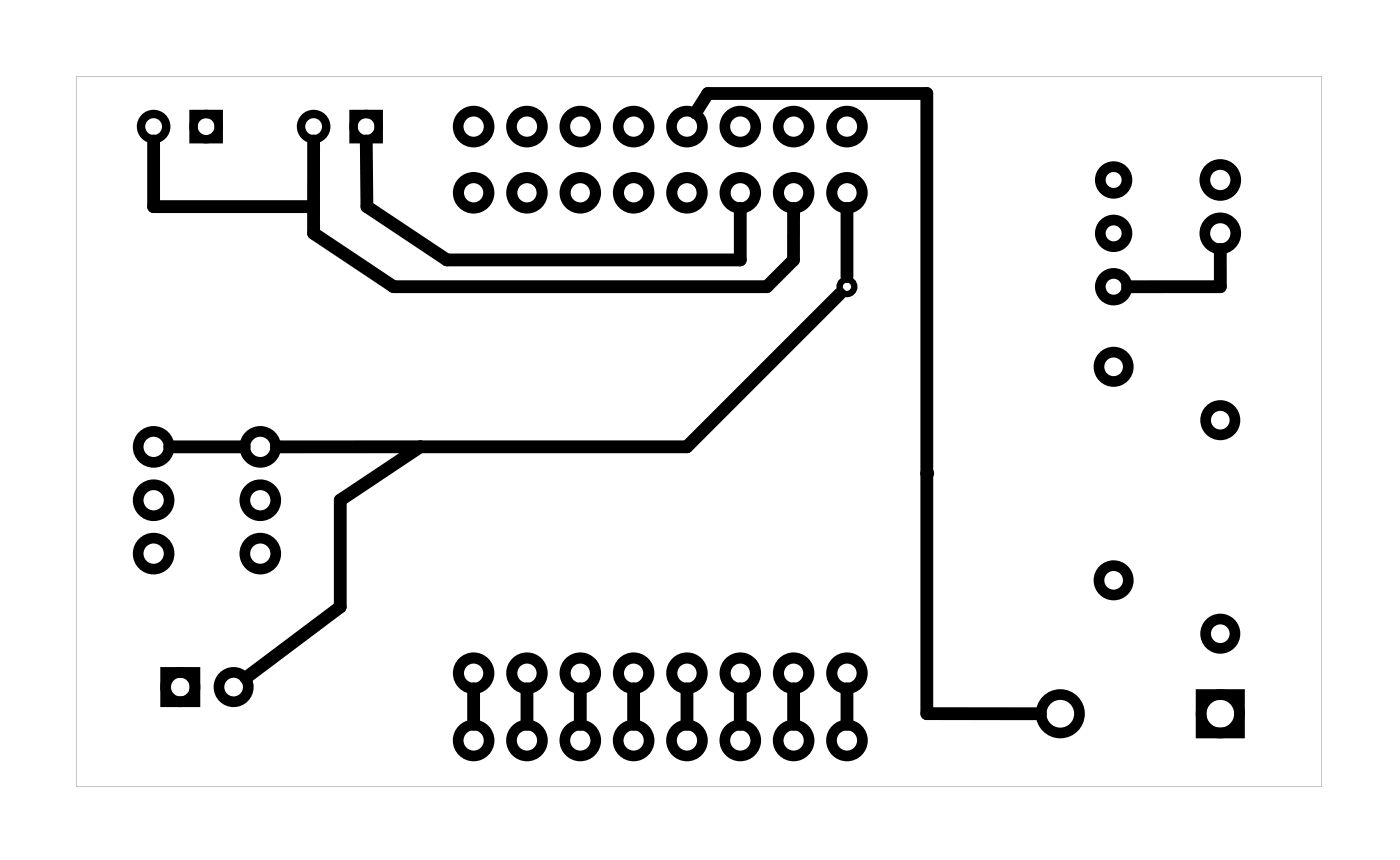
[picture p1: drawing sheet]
<svg xmlns="http://www.w3.org/2000/svg" width="67mm" height="41mm" viewBox="0 0 67 41" stroke-linecap="round" stroke-linejoin="round" font-family="sans-serif">
<g fill="#000">
<path d="M3.6 3.6h59.3v33.8h-59.3zM3.6 3.6v33.8h59.3v-33.8z"/>
<circle cx="44.1" cy="22.5" r=".3"/>
</g>
<g fill="none" stroke="#000" stroke-width=".51">
<path d="M7.9 32h1.4v1.4h-1.4zM57.2 33h1.8v1.9h-1.8z"/>
<circle cx="22.6" cy="6" r=".74"/>
<circle cx="25.1" cy="6" r=".74"/>
<circle cx="27.6" cy="6" r=".74"/>
<circle cx="30.2" cy="6" r=".74"/>
<circle cx="32.7" cy="6" r=".74"/>
<circle cx="35.3" cy="6" r=".74"/>
<circle cx="37.8" cy="6" r=".74"/>
<circle cx="40.3" cy="6" r=".74"/>
<circle cx="53" cy="8.6" r=".64"/>
<circle cx="53" cy="11.1" r=".64"/>
<circle cx="53" cy="13.6" r=".64"/>
<circle cx="53" cy="17.5" r=".7"/>
<circle cx="58.1" cy="11.1" r=".74"/>
<circle cx="58.1" cy="8.6" r=".74"/>
<circle cx="58.1" cy="20" r=".7"/>
<circle cx="7.3" cy="21.3" r=".74"/>
<circle cx="7.3" cy="26.3" r=".74"/>
<circle cx="7.3" cy="23.8" r=".74"/>
<circle cx="8.6" cy="32.7" r=".7"/>
<circle cx="11.1" cy="32.7" r=".7"/>
<circle cx="12.4" cy="21.3" r=".74"/>
<circle cx="12.4" cy="26.3" r=".74"/>
<circle cx="12.4" cy="23.8" r=".74"/>
<circle cx="22.6" cy="35.2" r=".74"/>
<circle cx="25.1" cy="35.2" r=".74"/>
<circle cx="27.6" cy="35.2" r=".74"/>
<circle cx="30.2" cy="35.2" r=".74"/>
<circle cx="32.7" cy="35.2" r=".74"/>
<circle cx="35.3" cy="35.2" r=".74"/>
<circle cx="37.8" cy="35.2" r=".74"/>
<circle cx="40.3" cy="35.2" r=".74"/>
<circle cx="50.5" cy="34" r=".91"/>
<circle cx="53" cy="27.6" r=".7"/>
<circle cx="58.1" cy="34" r=".91"/>
<circle cx="58.1" cy="30.2" r=".7"/>
</g>
<circle cx="40.3" cy="13.6" r=".35" fill="none" stroke="#000" stroke-width=".3"/>
<g fill="none" stroke="#000" stroke-width=".53">
<circle cx="22.6" cy="9.2" r=".72"/>
<circle cx="25.1" cy="9.2" r=".72"/>
<circle cx="27.6" cy="9.2" r=".72"/>
<circle cx="30.2" cy="9.2" r=".72"/>
<circle cx="32.7" cy="9.2" r=".72"/>
<circle cx="35.3" cy="9.2" r=".72"/>
<circle cx="37.8" cy="9.2" r=".72"/>
<circle cx="40.3" cy="9.2" r=".72"/>
<circle cx="22.6" cy="32" r=".72"/>
<circle cx="25.1" cy="32" r=".72"/>
<circle cx="27.6" cy="32" r=".72"/>
<circle cx="30.2" cy="32" r=".72"/>
<circle cx="32.7" cy="32" r=".72"/>
<circle cx="35.3" cy="32" r=".72"/>
<circle cx="37.8" cy="32" r=".72"/>
<circle cx="40.3" cy="32" r=".72"/>
</g>
<g fill="none" stroke="#000" stroke-width=".4">
<path d="M9.2 5.4h1.2v1.2h-1.2zM16.8 5.4h1.2v1.2h-1.2z"/>
<circle cx="7.3" cy="6" r=".6"/>
<circle cx="9.8" cy="6" r=".6"/>
<circle cx="14.9" cy="6" r=".6"/>
<circle cx="17.4" cy="6" r=".6"/>
</g>
<g fill="none" stroke="#000" stroke-width=".61">
<path d="M7.3 6.7v3.1h7.6M14.9 6.7v4.4l3.8 2.5h17.8l1.3-1.2v-2.5M17.4 6.7l.1 3.1 3.8 2.6h14v-2.5M33.1 5.4l.6-1h10.4v29.6h5.5M40 14l-7.3 7.3h-19.5M40.3 9.9v3.3M58.1 11.9v1.7h-4.4M8.1 21.3h3.5M20 21.3l-3.8 2.5v5.1l-4.5 3.4M22.6 32.8v1.7M25.1 32.8v1.7M27.6 32.8v1.7"/>
<path d="M30.2 32.8v1.7M32.7 32.8v1.7M35.3 32.8v1.7M37.8 32.8v1.7M40.3 32.8v1.7"/>
</g>
</svg>
